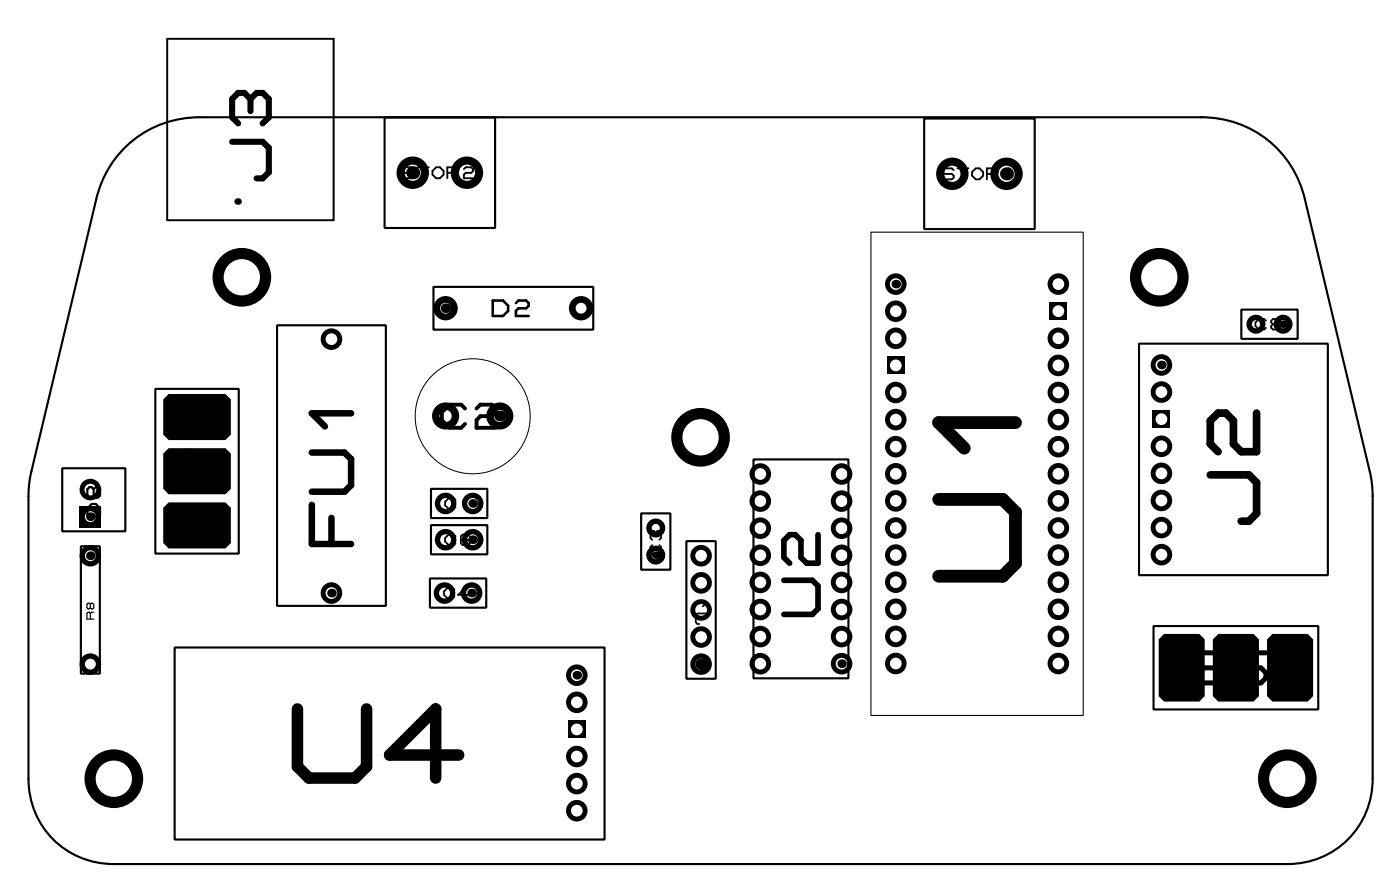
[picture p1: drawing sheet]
<svg xmlns="http://www.w3.org/2000/svg" width="131mm" height="84mm" viewBox="0 0 131 84" stroke-linecap="round" stroke-linejoin="round" font-family="sans-serif">
<circle cx="108.9" cy="34.2" r="1.01" fill="#000"/>
<circle cx="108.9" cy="34.2" r=".55" fill="#fff"/>
<circle cx="108.9" cy="36.8" r="1.01" fill="#000"/>
<circle cx="108.9" cy="36.7" r=".55" fill="#fff"/>
<path d="M108 38.5h1.7v1.6h-1.7z" fill="#000"/>
<circle cx="108.9" cy="39.3" r=".55" fill="#fff"/>
<circle cx="108.9" cy="41.8" r="1.01" fill="#000"/>
<circle cx="108.9" cy="41.8" r=".55" fill="#fff"/>
<circle cx="108.9" cy="44.4" r="1.01" fill="#000"/>
<circle cx="108.9" cy="44.4" r=".55" fill="#fff"/>
<circle cx="108.9" cy="46.9" r="1.01" fill="#000"/>
<circle cx="108.9" cy="46.9" r=".55" fill="#fff"/>
<circle cx="108.9" cy="49.5" r="1.01" fill="#000"/>
<circle cx="108.9" cy="49.4" r=".55" fill="#fff"/>
<circle cx="108.9" cy="52" r="1.01" fill="#000"/>
<circle cx="108.9" cy="52" r=".55" fill="#fff"/>
<circle cx="78.9" cy="62.2" r="1.01" fill="#000"/>
<circle cx="78.9" cy="62.2" r=".55" fill="#fff"/>
<circle cx="78.9" cy="59.7" r="1.01" fill="#000"/>
<circle cx="78.9" cy="59.7" r=".55" fill="#fff"/>
<circle cx="78.9" cy="57.1" r="1.01" fill="#000"/>
<circle cx="78.9" cy="57.1" r=".55" fill="#fff"/>
<circle cx="78.9" cy="54.6" r="1.01" fill="#000"/>
<circle cx="78.9" cy="54.6" r=".55" fill="#fff"/>
<circle cx="78.9" cy="52.1" r="1.01" fill="#000"/>
<circle cx="78.9" cy="52" r=".55" fill="#fff"/>
<circle cx="78.9" cy="49.5" r="1.01" fill="#000"/>
<circle cx="78.9" cy="49.5" r=".55" fill="#fff"/>
<circle cx="78.9" cy="47" r="1.01" fill="#000"/>
<circle cx="78.9" cy="47" r=".55" fill="#fff"/>
<circle cx="78.9" cy="44.4" r="1.01" fill="#000"/>
<circle cx="78.9" cy="44.4" r=".55" fill="#fff"/>
<circle cx="71.3" cy="44.4" r="1.01" fill="#000"/>
<circle cx="71.3" cy="44.4" r=".55" fill="#fff"/>
<circle cx="71.3" cy="47" r="1.01" fill="#000"/>
<circle cx="71.3" cy="47" r=".55" fill="#fff"/>
<circle cx="71.3" cy="49.5" r="1.01" fill="#000"/>
<circle cx="71.3" cy="49.5" r=".55" fill="#fff"/>
<circle cx="71.3" cy="52.1" r="1.01" fill="#000"/>
<circle cx="71.3" cy="52" r=".55" fill="#fff"/>
<circle cx="71.3" cy="54.6" r="1.01" fill="#000"/>
<circle cx="71.3" cy="54.6" r=".55" fill="#fff"/>
<circle cx="71.3" cy="57.1" r="1.01" fill="#000"/>
<circle cx="71.3" cy="57.1" r=".55" fill="#fff"/>
<circle cx="71.3" cy="59.7" r="1.01" fill="#000"/>
<circle cx="71.3" cy="59.7" r=".55" fill="#fff"/>
<circle cx="71.3" cy="62.2" r="1.01" fill="#000"/>
<circle cx="71.3" cy="62.2" r=".55" fill="#fff"/>
<circle cx="65.7" cy="62.3" r="1.01" fill="#000"/>
<circle cx="65.7" cy="62.2" r=".55" fill="#fff"/>
<circle cx="65.7" cy="59.7" r="1.01" fill="#000"/>
<circle cx="65.7" cy="59.7" r=".55" fill="#fff"/>
<circle cx="65.7" cy="57.2" r="1.01" fill="#000"/>
<circle cx="65.7" cy="57.2" r=".55" fill="#fff"/>
<circle cx="65.7" cy="54.6" r="1.01" fill="#000"/>
<circle cx="65.7" cy="54.6" r=".55" fill="#fff"/>
<circle cx="65.7" cy="52.1" r="1.01" fill="#000"/>
<circle cx="65.7" cy="52.1" r=".55" fill="#fff"/>
<circle cx="54.1" cy="63.3" r="1.01" fill="#000"/>
<circle cx="54.1" cy="63.3" r=".55" fill="#fff"/>
<circle cx="54.1" cy="65.8" r="1.01" fill="#000"/>
<circle cx="54.1" cy="65.8" r=".55" fill="#fff"/>
<path d="M53.2 67.5h1.7v1.7h-1.7z" fill="#000"/>
<circle cx="54.1" cy="68.4" r=".55" fill="#fff"/>
<circle cx="54.1" cy="70.9" r="1.01" fill="#000"/>
<circle cx="54.1" cy="70.9" r=".55" fill="#fff"/>
<circle cx="54.1" cy="73.5" r="1.01" fill="#000"/>
<circle cx="54.1" cy="73.4" r=".55" fill="#fff"/>
<circle cx="54.1" cy="76" r="1.01" fill="#000"/>
<circle cx="54.1" cy="76" r=".55" fill="#fff"/>
<circle cx="44.3" cy="47.2" r="1.01" fill="#000"/>
<circle cx="44.3" cy="47.2" r=".51" fill="#fff"/>
<circle cx="41.8" cy="47.2" r="1.01" fill="#000"/>
<circle cx="41.8" cy="47.2" r=".51" fill="#fff"/>
<circle cx="41.8" cy="39" r="1.27" fill="#000"/>
<circle cx="41.8" cy="39" r=".57" fill="#fff"/>
<circle cx="46.8" cy="39" r="1.27" fill="#000"/>
<circle cx="46.8" cy="39" r=".57" fill="#fff"/>
<circle cx="61.5" cy="52" r=".89" fill="#000"/>
<circle cx="61.5" cy="52" r=".38" fill="#fff"/>
<circle cx="61.5" cy="49.5" r=".89" fill="#000"/>
<circle cx="61.5" cy="49.5" r=".38" fill="#fff"/>
<circle cx="44.2" cy="55.6" r="1.01" fill="#000"/>
<circle cx="44.2" cy="55.6" r=".51" fill="#fff"/>
<circle cx="41.7" cy="55.6" r="1.01" fill="#000"/>
<circle cx="41.7" cy="55.6" r=".51" fill="#fff"/>
<circle cx="54.5" cy="28.9" r="1.14" fill="#000"/>
<circle cx="54.5" cy="28.9" r=".51" fill="#fff"/>
<circle cx="41.8" cy="28.9" r="1.14" fill="#000"/>
<circle cx="41.8" cy="28.9" r=".51" fill="#fff"/>
<circle cx="8.5" cy="45.9" r="1.01" fill="#000"/>
<circle cx="8.5" cy="45.9" r=".55" fill="#fff"/>
<path d="M7.5 47.4h2v2h-2z" fill="#000"/>
<circle cx="8.5" cy="48.4" r=".51" fill="#fff"/>
<circle cx="8.5" cy="52.1" r="1.01" fill="#000"/>
<circle cx="8.5" cy="52.1" r=".51" fill="#fff"/>
<circle cx="8.5" cy="62.3" r="1.01" fill="#000"/>
<circle cx="8.5" cy="62.2" r=".51" fill="#fff"/>
<circle cx="120.3" cy="30.4" r=".89" fill="#000"/>
<circle cx="120.3" cy="30.4" r=".38" fill="#fff"/>
<circle cx="117.7" cy="30.4" r=".89" fill="#000"/>
<circle cx="117.7" cy="30.4" r=".38" fill="#fff"/>
<circle cx="44.3" cy="50.6" r="1.01" fill="#000"/>
<circle cx="44.3" cy="50.6" r=".51" fill="#fff"/>
<circle cx="41.8" cy="50.6" r="1.01" fill="#000"/>
<circle cx="41.8" cy="50.6" r=".51" fill="#fff"/>
<circle cx="84" cy="26.6" r="1.01" fill="#000"/>
<circle cx="84" cy="26.6" r=".55" fill="#fff"/>
<circle cx="84" cy="29.2" r="1.01" fill="#000"/>
<circle cx="84" cy="29.2" r=".55" fill="#fff"/>
<circle cx="84" cy="31.7" r="1.01" fill="#000"/>
<circle cx="84" cy="31.7" r=".55" fill="#fff"/>
<path d="M83.1 33.4h1.7v1.7h-1.7z" fill="#000"/>
<circle cx="84" cy="34.2" r=".55" fill="#fff"/>
<circle cx="84" cy="36.8" r="1.01" fill="#000"/>
<circle cx="84" cy="36.8" r=".55" fill="#fff"/>
<circle cx="84" cy="39.3" r="1.01" fill="#000"/>
<circle cx="84" cy="39.3" r=".55" fill="#fff"/>
<circle cx="84" cy="41.9" r="1.01" fill="#000"/>
<circle cx="84" cy="41.9" r=".55" fill="#fff"/>
<circle cx="84" cy="44.4" r="1.01" fill="#000"/>
<circle cx="84" cy="44.4" r=".55" fill="#fff"/>
<circle cx="84" cy="47" r="1.01" fill="#000"/>
<circle cx="84" cy="46.9" r=".55" fill="#fff"/>
<circle cx="84" cy="49.5" r="1.01" fill="#000"/>
<circle cx="84" cy="49.5" r=".55" fill="#fff"/>
<circle cx="84" cy="52" r="1.01" fill="#000"/>
<circle cx="84" cy="52" r=".55" fill="#fff"/>
<circle cx="84" cy="54.6" r="1.01" fill="#000"/>
<circle cx="84" cy="54.6" r=".55" fill="#fff"/>
<circle cx="84" cy="57.1" r="1.01" fill="#000"/>
<circle cx="84" cy="57.1" r=".55" fill="#fff"/>
<circle cx="84" cy="59.7" r="1.01" fill="#000"/>
<circle cx="84" cy="59.6" r=".55" fill="#fff"/>
<circle cx="84" cy="62.2" r="1.01" fill="#000"/>
<circle cx="84" cy="62.2" r=".55" fill="#fff"/>
<circle cx="99.2" cy="26.6" r="1.01" fill="#000"/>
<circle cx="99.2" cy="26.6" r=".55" fill="#fff"/>
<path d="M98.4 28.3h1.6v1.7h-1.6z" fill="#000"/>
<circle cx="99.2" cy="29.2" r=".55" fill="#fff"/>
<circle cx="99.2" cy="31.7" r="1.01" fill="#000"/>
<circle cx="99.2" cy="31.7" r=".55" fill="#fff"/>
<circle cx="99.2" cy="34.3" r="1.01" fill="#000"/>
<circle cx="99.2" cy="34.2" r=".55" fill="#fff"/>
<circle cx="99.2" cy="36.8" r="1.01" fill="#000"/>
<circle cx="99.2" cy="36.8" r=".55" fill="#fff"/>
<circle cx="99.2" cy="39.3" r="1.01" fill="#000"/>
<circle cx="99.2" cy="39.3" r=".55" fill="#fff"/>
<circle cx="99.2" cy="41.9" r="1.01" fill="#000"/>
<circle cx="99.2" cy="41.9" r=".55" fill="#fff"/>
<circle cx="99.2" cy="44.4" r="1.01" fill="#000"/>
<circle cx="99.2" cy="44.4" r=".55" fill="#fff"/>
<circle cx="99.2" cy="47" r="1.01" fill="#000"/>
<circle cx="99.2" cy="46.9" r=".55" fill="#fff"/>
<circle cx="99.2" cy="49.5" r="1.01" fill="#000"/>
<circle cx="99.2" cy="49.5" r=".55" fill="#fff"/>
<circle cx="99.2" cy="52" r="1.01" fill="#000"/>
<circle cx="99.2" cy="52" r=".55" fill="#fff"/>
<circle cx="99.2" cy="54.6" r="1.01" fill="#000"/>
<circle cx="99.2" cy="54.6" r=".55" fill="#fff"/>
<circle cx="99.2" cy="57.1" r="1.01" fill="#000"/>
<circle cx="99.2" cy="57.1" r=".55" fill="#fff"/>
<circle cx="99.2" cy="59.7" r="1.01" fill="#000"/>
<circle cx="99.2" cy="59.6" r=".55" fill="#fff"/>
<circle cx="99.2" cy="62.2" r="1.01" fill="#000"/>
<circle cx="99.2" cy="62.2" r=".55" fill="#fff"/>
<circle cx="38.7" cy="16.2" r="1.52" fill="#000"/>
<circle cx="38.7" cy="16.2" r=".76" fill="#fff"/>
<circle cx="43.8" cy="16.2" r="1.52" fill="#000"/>
<circle cx="43.8" cy="16.2" r=".76" fill="#fff"/>
<circle cx="94.3" cy="16.3" r="1.52" fill="#000"/>
<circle cx="94.3" cy="16.3" r=".76" fill="#fff"/>
<circle cx="89.3" cy="16.3" r="1.52" fill="#000"/>
<circle cx="89.3" cy="16.3" r=".76" fill="#fff"/>
<circle cx="31.1" cy="55.6" r="1.01" fill="#000"/>
<circle cx="31.1" cy="55.6" r=".55" fill="#fff"/>
<circle cx="31.1" cy="31.8" r="1.01" fill="#000"/>
<circle cx="31.1" cy="31.8" r=".55" fill="#fff"/>
<circle cx="65.7" cy="41" r="2.75" fill="#000"/>
<circle cx="65.7" cy="41" r="1.7" fill="#fff"/>
<circle cx="108.7" cy="26" r="2.75" fill="#000"/>
<circle cx="108.7" cy="26" r="1.7" fill="#fff"/>
<circle cx="120.7" cy="73" r="2.75" fill="#000"/>
<circle cx="120.7" cy="73" r="1.7" fill="#fff"/>
<circle cx="10.7" cy="73" r="2.75" fill="#000"/>
<circle cx="10.7" cy="73" r="1.7" fill="#fff"/>
<circle cx="22.7" cy="26" r="2.75" fill="#000"/>
<circle cx="22.7" cy="26" r="1.7" fill="#fff"/>
<g fill="#000">
<path d="M15.8 36.9h5.3l.5 .5v3.3l-.5 .5h-5.3l-.5-.5v-3.3z" fill-rule="evenodd"/>
<path d="M15.8 42h5.3l.5 .5v3.3l-.5 .5h-5.3l-.5-.5v-3.3z" fill-rule="evenodd"/>
<path d="M15.8 47.1h5.3l.5 .5v3.3l-.5 .5h-5.3l-.5-.5v-3.3z" fill-rule="evenodd"/>
<path d="M109.1 59.4h3.3l.5 .5v5.3l-.5 .6h-3.3l-.5-.6v-5.3z" fill-rule="evenodd"/>
<path d="M114.2 59.4h3.3l.5 .5v5.3l-.5 .6h-3.3l-.5-.6v-5.3z" fill-rule="evenodd"/>
<path d="M119.3 59.4h3.3l.5 .5v5.3l-.5 .6h-3.3l-.5-.6v-5.3z" fill-rule="evenodd"/>
</g>
<g fill="none" stroke="#000" stroke-width=".2">
<path d="M11.7 13.9a9.9 9.9 0 0 1 7-2.9h93.9a9.8 9.8 0 0 1 9.7 7.7l6.1 25.5 .2 1.3 .1 27.5a7.9 7.9 0 0 1-8 8h-110a7.9 7.9 0 0 1-8-8v-27.5l.2-1.3 6.1-25.5a10 10 0 0 1 2.7-4.8zM36 11h10.4v10.4h-10.4zM86.6 11.1h10.4v10.4h-10.4zM14.6 36.4h7.8v15.5h-7.8zM26 30.5h10.2v26.3h-10.2zM40.6 26.9h15v4h-15zM106.8 32.2h17.7v21.7h-17.7zM116.4 29h5.2v2.8h-5.2zM5.8 43.9h5.9v5.9h-5.9zM7.6 51.2h1.8v11.9h-1.8zM8.2 47.6l.4-.4h.4l.4 .4v.8h-1.2zM8.8 45.8l-.2-.1h-.2l-.2 .1v.6l.2 .2h.2l.2-.2"/>
<path d="M8.8 45.8l.2-.1h.2l.2 .1v.6l-.2 .2h-.2l-.2-.2M8.8 45.8v.6M40.3 54.2h5.3v2.8h-5.3zM40.4 45.8h5.3v2.8h-5.3zM40.4 49.2h5.3v2.8h-5.3zM60.1 48.1h2.7v5.3h-2.7zM64.3 50.7h2.8v12.9h-2.8zM70.6 43.1h8.9v20.5h-8.9zM108.1 58.7h15.5v7.8h-15.5zM16.4 60.7h40.3v18h-40.3z"/>
</g>
<g fill="#000">
<circle cx="22.3" cy="18.9" r=".3"/>
<circle cx="38.7" cy="16.2" r=".61"/>
<circle cx="94.3" cy="16.3" r=".61"/>
<circle cx="18.5" cy="39.1" r="1.27"/>
<circle cx="41.8" cy="28.9" r=".45"/>
<circle cx="46.8" cy="39" r=".51"/>
<circle cx="84" cy="26.6" r=".4"/>
<circle cx="108.9" cy="34.2" r=".4"/>
<circle cx="120.3" cy="30.4" r=".35"/>
<circle cx="8.5" cy="48.4" r=".4"/>
<circle cx="8.5" cy="52.1" r=".4"/>
<circle cx="31.1" cy="55.6" r=".4"/>
<circle cx="44.2" cy="55.6" r=".4"/>
<circle cx="44.3" cy="47.2" r=".4"/>
<circle cx="44.3" cy="50.6" r=".4"/>
<circle cx="61.5" cy="52" r=".35"/>
<circle cx="54.1" cy="63.3" r=".4"/>
<circle cx="65.7" cy="62.2" r=".55"/>
<circle cx="78.9" cy="62.2" r=".4"/>
<circle cx="110.8" cy="62.6" r="1.27"/>
</g>
<path d="M117.8 38.7v3.6h-1.5l-.7-.7v-2.2l-.7-.7h-.7l-.8 .7v2.2l.8 .7M113.4 44.5h3.7l.7 .7v2.9l-.7 .7h-.8" fill="none" stroke="#000" stroke-width=".72"/>
<path d="M73.5 54.4h2.6l.6 .5v2.2l-.6 .5h-2.6M76.7 50.1v2.7h-1.1l-.5-.6v-1.6l-.6-.5h-.5l-.5 .5v1.6l.5 .6" fill="none" stroke="#000" stroke-width=".53"/>
<g fill="none" stroke="#000" stroke-width=".16">
<path d="M118.7 30.1l-.2-.2h-.5l-.3 .3v.4l.3 .3h.5l.2-.2M119.3 30.4l-.1 .2v.1l.1 .2h.5l.2-.2v-.1l-.2-.2M119.3 30.4l-.1-.2v-.1l.1-.2h.5l.2 .2v.1l-.2 .2M119.3 30.4h.5M42.6 55.3l-.2-.2h-.5l-.3 .3v.4l.3 .3h.5l.2-.2M42.7 46.9l-.2-.2h-.5l-.3 .3v.4l.3 .3h.5l.2-.2M42.7 50.3l-.2-.2h-.5l-.3 .3v.4l.3 .3h.5l.2-.2M43.4 47l.3-.3v1M43.9 55.8h-1l.7-.7v1M44 50.3l-.1-.2h-.5l-.2 .2v.6l.2 .2h.5l.1-.2v-.1l-.1-.2h-.7M61.1 51.1l-.1 .2v.4l.3 .4h.3l.4-.4v-.4l-.2-.2M61.5 49.9l.1-.1h.2l.2 .1v.5l-.2 .2"/>
<path d="M61.5 49.9l-.2-.1h-.2l-.1 .1v.5l.1 .2M61.5 49.9v.4M65.2 56.5h1l-.3 .3M66.2 57.5h-.8l-.2 .2v.6l.2 .2h.1"/>
</g>
<path d="M27.9 66.4v5.4l1.1 1.1h4.3l1.1-1.1v-5.4M43 70.8h-6.5l4.3-4.4v6.5" fill="none" stroke="#000" stroke-width="1.1"/>
<path d="M15.7 3.6h15.6v17h-15.6z" fill="none" stroke="#000" stroke-width=".15"/>
<path d="M21.8 13.3h2.8l.6 .6v2.2l-.6 .6h-.6M23.5 9.3l.5-.6h.6l.6 .6v1.7l-.6 .6M23.5 9.3l-.6-.6h-.6l-.5 .6v1.7l.5 .6M23.5 9.3v1.1" fill="none" stroke="#000" stroke-width=".57"/>
<circle cx="44.3" cy="39" r="5.4" fill="none" stroke="#000" stroke-width=".09"/>
<path d="M43.6 38.3l-.4-.4h-1.1l-.7 .7v.8l.7 .7h1.1l.4-.4M44.7 38.3l.3-.4h1.1l.4 .4v.3l-.4 .4h-1.1l-.3 .4v.7h1.8" fill="none" stroke="#000" stroke-width=".36"/>
<path d="M46.2 28.2h.9l.5 .5v.4l-.5 .5h-.9zM48.4 28.4l.2-.2h.7l.3 .2v.3l-.3 .2h-.7l-.2 .2v.5h1.2" fill="none" stroke="#000" stroke-width=".24"/>
<path d="M8.5 57.5l-.1-.1-.3 .1v.5h.7M8.5 56.6l-.1-.1-.3 .1v.4l.1 .1 .3-.1M8.5 56.6v.4M8.5 57.5v.5M8.5 56.6l.1-.1 .2 .1v.4l-.1 .1-.2-.1M8.8 57.4h-.2l-.1 .1" fill="none" stroke="#000" stroke-width=".11"/>
<path d="M81.6 21.8h19.9v45.3h-19.9z" fill="none" stroke="#000" stroke-width=".1"/>
<path d="M95.2 39.6h-7.2l2.4 2.4M88 46.8h6l1.2 1.2v4.8l-1.2 1.2h-6" fill="none" stroke="#000" stroke-width="1.2"/>
<path d="M38.8 15.8l-.2-.1h-.7l-.1 .1v.2l.1 .2h.7l.2 .2v.1l-.2 .2h-.7l-.1-.2M39.2 15.7h1M39.7 15.7v1M40.5 16l.4-.3h.3l.4 .3v.4l-.4 .3h-.3l-.4-.3zM41.9 16.2h.9l.2-.2v-.2l-.2-.1h-.9v1M43.5 15.8l.2-.1h.5l.1 .1v.2l-.1 .2h-.5l-.2 .2v.3h.8M89.4 15.9l-.2-.1h-.7l-.1 .1v.2l.1 .2h.7l.2 .2v.1l-.2 .2h-.7l-.1-.2M89.7 15.8h1.1M90.3 15.8v1M91.1 16.1l.4-.3h.3l.4 .3v.4l-.4 .3h-.3l-.4-.3zM92.5 16.3h.9l.1-.2v-.2l-.1-.1h-.9v1M94.2 16.1l.4-.3v1" fill="none" stroke="#000" stroke-width=".17"/>
<path d="M32.9 38.7h-3.7l1.3 1.3M29.2 47.3v3.7h3.7M29.2 42.4h3.1l.6 .6v2.5l-.6 .6h-3.1M31.1 48.5v2.5" fill="none" stroke="#000" stroke-width=".61"/>
<path d="M19.4 42.3l.5 .5v1.8l-.5 .5h-.5l-.4-.5v-1.8l-.5-.5h-.5l-.4 .5v1.8l.4 .5M112.1 61.7l.5-.5h1.8l.5 .5v.4l-.5 .5h-1.8l-.5 .5v.4l.5 .5h1.8l.5-.5M118.7 61.2h-2.4v.9l.5 .5h1.4l.5 .5v.4l-.5 .5h-1.4l-.5-.5" fill="none" stroke="#000" stroke-width=".47"/>
</svg>
